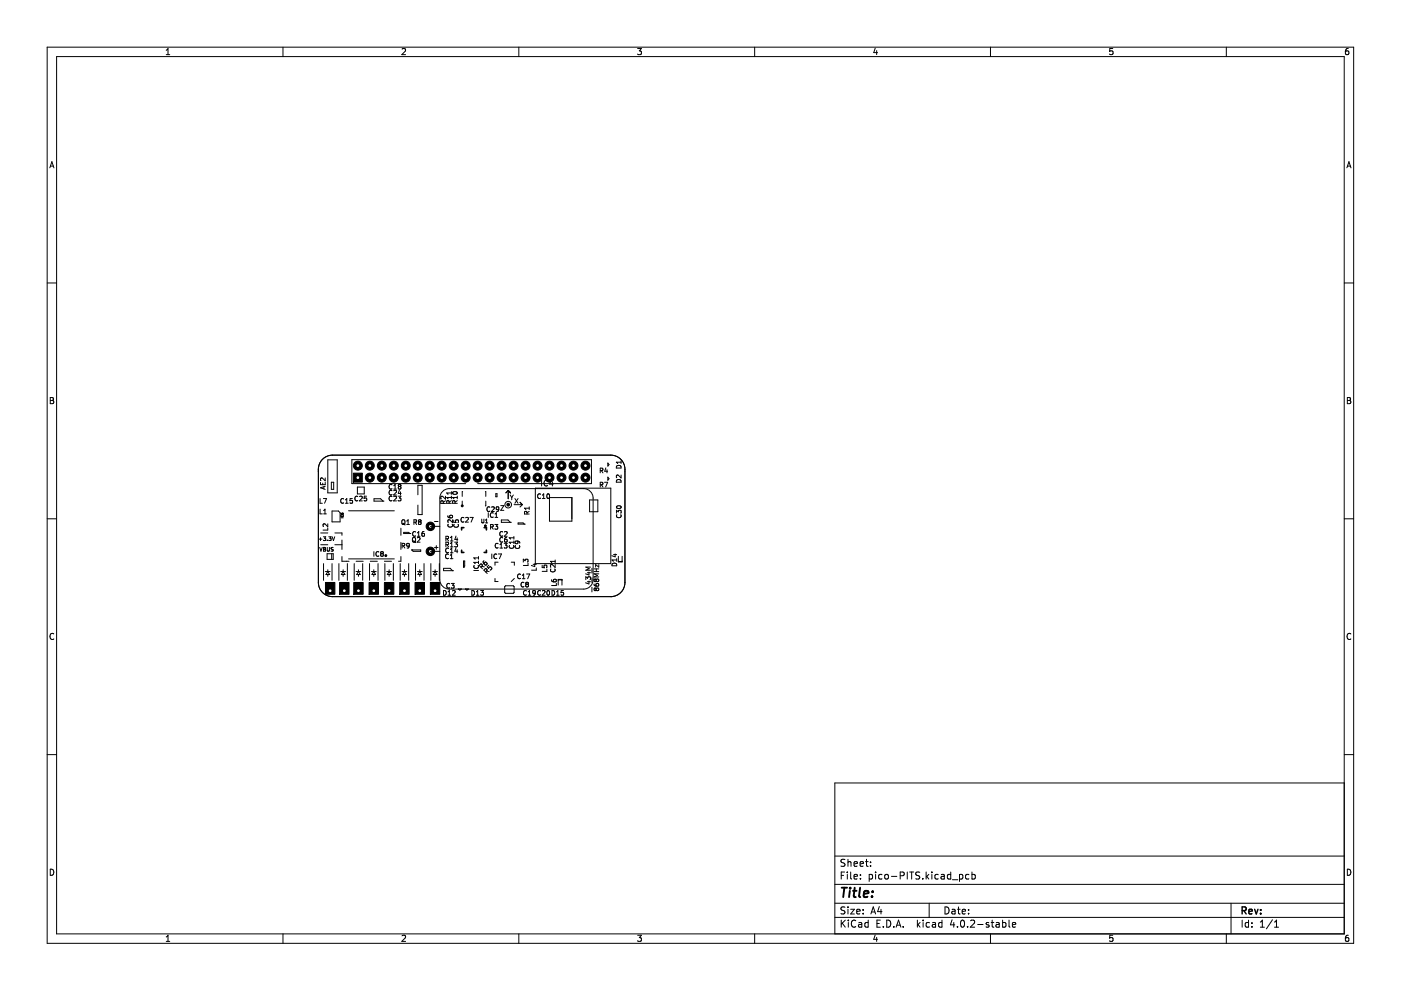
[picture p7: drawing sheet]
<svg xmlns="http://www.w3.org/2000/svg" width="297mm" height="210mm" viewBox="0 0 297 210" stroke-linecap="round" stroke-linejoin="round" font-family="sans-serif">
<g fill="none" stroke="#000" stroke-width=".21">
<path d="M10 10h277v190h-277zM12 12h273v186h-273zM35.2 11.6h.8M35.2 10.7l.4-.4v1.3M60 10v2M85.2 10.4l.5-.1 .3 .4-.8 .9h.8M110 10v2M135.2 10.3h.8l-.4 .5 .3 .1v.6l-.2 .1-.5-.1M160 10v2M185.6 10.2l-.4 1h.9M185.9 10.7v.9M210 10v2"/>
<path d="M235.9 10.3h-.6l-.1 .6 .7-.1v.7l-.2 .1-.5-.1M260 10v2M285.9 10.3l-.4 .1-.2 .2-.1 .7 .3 .3 .4-.1v-.7h-.4l-.3 .2M10.6 35.6l.4-1.3 .4 1.3M10.7 35.2h.6M285.6 35.6l.4-1.3 .4 1.3M285.7 35.2h.6M10 60h2M285 60h2M10.7 84.3h.4l.2 .2-.2 .4 .2 .1 .1 .3-.2 .3h-.5zM10.7 84.9h.4M69.5 97.5h2v7h-2z"/>
<path d="M127.3 99.8l.4-.1 .1-.4h-.5v1M127.5 99.8l.3 .5M128.5 99.2l-.3 .7h.6M128.7 99.6v.7M128.9 98.2l.2 .3-.2 .3zM130.7 98.9a.54 .54 0 0 1 .6-.2 .54 .54 0 0 1 .4 .5h-1zM131.7 97.7v.6M131.7 98h-1l.3 .3M285.7 84.3h.4l.2 .2-.2 .4 .2 .1 .1 .3-.2 .3h-.5zM285.7 84.9h.4M10 110h2M67.7 114.3h.6"/>
<path d="M67.8 116.1l.3 .8 .2-.8M67.9 105.7v1h.4M67.9 108v1h.4M68 102.3v.5h1v-.5M68 114v.6M68 113h1.5M68 115.5h1.5M68.4 102.4v.4M68.6 113.8h.5l-.3 .3 .2 .1v.3h-.4M68.6 105.7h.6l-.4 1M68.6 116.1l.4 .1-.1 .2 .1 .3-.1 .2h-.3zM68.6 116.4h.3"/>
<path d="M68.6 119.5v3.5M68.6 109h.6M68.6 108.2l.3-.2v1M68.7 103.2v.5M69 101.3v.7l-.8-.7-.2 .2v.4M69 103.1l-1 .3 1 .4M69.4 117.4h1.3v1.2h-1.3zM69.4 114.6h.1M69.4 116.1v.6l.1 .2 .3-.2v-.6M69.5 111.1v.6l-.7-.6-.3 .2 .1 .3M69.5 111.9v.5h-1M69.7 113.8h.5l-.3 .3 .3 .1v.3h-.5"/>
<path d="M70.3 102.3h.5v1.5h-.5zM70.3 117.4v1.2M70.4 108.4h1.4l.3 .3v2h-1.7zM70.4 119.5v3.5M70.4 113.8l.3 .8 .3-.8M70.6 116.1h-.4v.3l.4 .3-.1 .2-.3-.1M71 113h1.5v.5M71 115.5h1.5M71.9 119.5v3.5M72.3 109.8h.5M72.3 108.8v.2M72.3 109h.1"/>
<path d="M72.3 109.3a.23 .23 0 0 0 .2 .3 .23 .23 0 0 0 .2-.3M72.5 109v.1M72.5 108.8v.2M72.5 114.5v2M72.5 118v1h1.5M72.5 108.8h.1M72.5 108.8h.2l.1 .2h-.5M72.5 109.1h.1M72.9 105.8a.44 .44 0 0 0-.7 .4 .44 .44 0 0 0 .7 .4M73.2 106.7h.6M73.2 106l.3-.3v1M73.7 119.5v3.5"/>
<path d="M73.9 108.3h9.7M73.9 118.5h9.7M74.7 105.7h-.5v.5l.5-.1v.5h-.5M75.1 119.5v3.5M75.5 119h1.5M75.8 103.3h1.4v1.4h-1.4zM75.9 105.3a.44 .44 0 0 0-.7 .4 .44 .44 0 0 0 .7 .4M76.2 105.3l.4-.1 .2 .3-.6 .7h.6M76.9 119.5v3.5M77.7 105.2h-.5v.5l.5-.1v.5h-.5M78.4 119.5v3.5M78.5 119h1.5"/>
<path d="M79.3 117v1M79.3 105.8h1.4l.5 .5h-1.9zM80.2 119.5v3.5M80.3 117a.44 .44 0 0 0-.6 .5 .44 .44 0 0 0 .6 .4M80.9 117.4l-.2-.2 .2-.2 .4 .1-.2 .3M80.9 117.4h.2M80.9 117.4l-.2 .2 .1 .3h.4M81.1 117.4l.2 .2-.1 .3M81.2 106.3h.1M81.2 117.9h.1M81.5 119h1.5M81.6 119.5v3.5"/>
<path d="M83.1 102.8a.44 .44 0 0 0-.6 .4 .44 .44 0 0 0 .6 .4M83.1 104a.44 .44 0 0 0-.6 .5 .44 .44 0 0 0 .6 .4M83.1 105.3a.44 .44 0 0 0-.6 .4 .44 .44 0 0 0 .6 .4M83.4 119.5v3.5M83.5 105.3l.4-.1 .2 .3-.7 .7h.7M83.5 103.7h.6M83.5 103l.3-.3v1M83.5 104h.4l.2 .2-.7 .8h.7M84.4 105.2h.6l-.3 .4 .3 .1v.4h-.6M84.6 103.1l-.2-.2 .2-.2 .4 .2-.2 .2M84.6 103.1l-.2 .2 .2 .4 .4-.2-.2-.4M84.6 103.1h.2"/>
<path d="M84.7 103.9l-.3 .7h.7M84.9 119.5v3.5M84.9 104.3v.7M85 112v1.5M85 115v1.5M85 118v1h-.5M85.2 110.3l.2-.1 .4 .1 .1 .6-.2 .3-.5-.1zM85.4 111l.5 .3M85.5 115.7l.3 .5M85.6 112.9h1.1l.2 .2h-1.3zM85.7 115.7h-.4M85.8 115.6l-.1-.3-.4-.1v1"/>
<path d="M85.8 115.6l-.1 .1M86.2 110.5l.3-.3v1M86.2 111.2h.6M86.7 119.5v3.5M86.8 115.6l-.2 .2h-.3v-.5l.3-.1 .2 .2-.1 .6-.4 .2M86.9 113.1h.1M87.3 116.6h.1M87.3 116.6h1.9v.3h-1.6zM87.5 114.1l.2-.1 .4 .1v.5l-.1 .3-.5-.1zM87.6 114.7l.6 .3M87.8 110.7h.4l.1-.4-.5-.1v1M88 110.7l.3 .5"/>
<path d="M88.1 119.5v3.5M88.1 112.8a.44 .44 0 0 0-.6 .4 .44 .44 0 0 0 .6 .4M88.5 113.7h.6M88.5 114h.4l.2 .2-.7 .8h.7M88.5 113l.3-.3v1M88.6 104.9v-2h.9v6.2h-.9v-2M88.9 110.6l-.2-.2 .2-.2 .4 .2-.2 .2M88.9 110.6l-.2 .2 .2 .4 .4-.2-.2-.4M88.9 110.6h.2M89.9 119.5v3.5M89.9 112.7l-.4 .2-.1 .6 .2 .2 .4-.1-.1-.5h-.3l-.2 .2M91.3 116.9h2"/>
<path d="M91.3 111.6h2M91.4 119.5v3.5M92.1 116.1h.8M92.1 110.6h.8M92.5 115.7v.8M93.2 119.5v3.5M94 106.7l-.1-.4-.4-.1v.5h1M94.5 105.2v.6l-.8-.6-.2 .2v.4M94.5 106.2l-.5 .3M94.5 115.5l.5-.1 .1-.4h-.6v1M94.5 114.2h.5l.1-.4-.6-.1v1M94.8 115.5l.3 .5"/>
<path d="M94.8 114.2l.3 .5M95 109.3l.2 .5h.6l.2-.2-.1-.3h-.5l-.1 .3 .2 .2M95 111.1a.44 .44 0 0 0 .5 .7 .44 .44 0 0 0 .4-.7M95.1 117.5a.44 .44 0 0 0-.6 .5 .44 .44 0 0 0 .6 .4M95.1 116.3a.44 .44 0 0 0-.6 .4 .44 .44 0 0 0 .6 .4M95.2 106.7v-.5h-.4l-.1 .5h1M95.5 118.5h.5M95.5 117.7l.3-.2v1M95.5 114.7h.6M95.5 117.2h.6M95.5 114l.3-.3v1M95.5 115.2l.3-.2v1"/>
<path d="M95.5 116.5l.3-.3v1M95.5 116h.6M95.7 105.5h-1l.3 .3M95.7 104.2v.6M95.7 105.2v.6M95.7 104.5h-1l.3 .3M95.7 106.1l-.5 .4M96 110.2v.6l-.8-.6-.2 .2v.4M96 104.4a.49 .49 0 0 1 .6-.2 .49 .49 0 0 1 .3 .5 .49 .49 0 0 1-.6 .2 .49 .49 0 0 1-.3-.5zM96.2 110.3v.4l.5 .1-.1-.5h.5v.5M96.3 111.2a.44 .44 0 0 0 .4 .6 .44 .44 0 0 0 .4-.6M96.4 115h.6l-.3 .3 .3 .1v.5h-.6"/>
<path d="M96.5 106.7l-.1-.5h-.4v.5h1M96.7 116.2l-.3 .7h.7M96.7 113.7l-.3 .7h.7M96.9 114v.7M96.9 116.5v.7M97 105.5h-1l.2 .3M97 106.1l-.5 .4M97 105.2v.6M98 106.3l.1 1M98.1 104.3l-.1 1M98.3 119h.2v1l-.2 .3zM98.4 109.8a.44 .44 0 0 0-.7 .4 .44 .44 0 0 0 .7 .4"/>
<path d="M98.7 102.5h-24.1v-5h50.8v5h-24.1M98.7 109.8l.4-.1 .2 .3-.6 .7h.6M99.6 109.7h.7l-.4 1M100.5 119.9a.44 .44 0 0 0 .5 .6 .44 .44 0 0 0 .4-.6M101.5 118.3h-1l.2 .3M101.5 119.2h-1l.2 .3M101.5 118v.6M101.5 119v.5M102.1 110.1v.6l.2 .2 .3-.2v-.6M102.6 118.9l-.1 .4 .3 .5h.3l.2-.3-.4-.3-.2 .1v.3M102.9 104.3l.1 1M102.9 110.3l.3-.2v.8"/>
<path d="M102.9 110.9h.5M103 106.3l-.1 1M103.5 108.7v1M103.6 119.8l-.3 .4 .3 .3 .3-.3 .4 .3-.4 .4M103.9 107.5a.44 .44 0 0 0-.7 .5 .44 .44 0 0 0 .7 .4M104 111.7h.5v-.4l-.5-.1v1M104.2 107.5h.4l.2 .2-.6 .8h.6M104.3 111.7l.3 .5M104.3 117.5v1M104.6 108.8a.44 .44 0 0 0-.7 .4 .44 .44 0 0 0 .7 .4M104.9 111.2h.6l-.3 .4 .3 .1v.4h-.6M105 109.7h.5"/>
<path d="M105 109l.2-.3v1M105.1 104.7h.3v.6h-.3zM105.3 117.5a.44 .44 0 0 0-.6 .5 .44 .44 0 0 0 .6 .4M105.6 119.2h-.6v.7M105.6 115.3a.45 .45 0 0 0-.6 .4 .45 .45 0 0 0 .6 .5M105.6 116.1v.1M105.7 117.5h.6l-.4 1M105.8 107.9l-.2 .2-.3-.1-.1-.5h.4l.2 .1-.1 .6-.4 .3M106 116.2h.6M106 115.5l.3-.3v1M106.2 107.2h.6l-.6 1h.6M106.3 110.3h1.4l.5 .5h-1.9z"/>
<path d="M106.6 112.8a.44 .44 0 0 0-.6 .4 .44 .44 0 0 0 .6 .4M106.6 114a.44 .44 0 0 0-.6 .5 .44 .44 0 0 0 .6 .4M106.9 115.2h.6l-.3 .4h.2M106.9 116.1l.5 .1M107 112.8l.3-.1 .2 .3-.6 .7h.6M107.4 115.6l.1 .1M107.4 114l-.4 .2v.6l.2 .2 .3-.1-.1-.5-.2-.1-.2 .2M107.5 115.7v.4M107.5 116.1l-.1 .1M107.8 104l-.5 .5M107.8 104l.5 .5M107.8 104v1.8"/>
<path d="M108 115.6a.44 .44 0 0 0 .5 .7 .44 .44 0 0 0 .4-.7M108.2 105l.3 .5M108.2 110.8h.1M108.4 119.2h.7v.7M108.5 105.5v.5M108.8 105l-.3 .5M109 114h-1l.2 .3M109 115h-1l.2 .3M109 113.7v.6M109 114.7v.6M109 107h1.8M109.2 105.7l.6 1"/>
<path d="M109.3 115.7a.44 .44 0 0 0 .4 .6 .44 .44 0 0 0 .4-.6M109.6 114.7l.2 .2v.3h-.5l-.1-.3 .2-.2 .6 .1 .2 .4M109.8 105.7l-.6 1M109.9 110.9h1l.3 .2h-1.3zM110.3 106.5l.5 .5M110.8 107l-.5 .5M111 119.2v-.6l.3 .3 .1-.3h.5v.6M111.2 111.1h.1M111.7 109v-.5h-.4l-.1 .5h1M112 119.4v.5h-1M112.2 108.4l-.5 .4M112.2 107.5v.5"/>
<path d="M112.2 107.8h-1l.3 .2M113 119.7h.7M113.4 119.5v.6l-.7-.2M113.5 103.5h16v16h-16zM114.6 104.8a.44 .44 0 0 0-.6 .4 .44 .44 0 0 0 .6 .4M114.8 101.8v1.2M115 119.9v.4l.4 .1v-.5h.5v.5M115 105.7h.6M115 105l.3-.3v1M116 104.8l.2-.1a.49 .49 0 0 1 .3 .5 .49 .49 0 0 1-.4 .5l-.2-.4zM116.1 102a.53 .53 0 0 0-.8 .4 .53 .53 0 0 0 .8 .5M116.5 105.5h4.8v5h-4.8z"/>
<path d="M116.8 101.8l-.3 .8h.8M117.1 102.2v.8M117.7 118.7v.6M117.7 119.7v.6l-.7-.6-.3 .2 .1 .4M117.7 119h-1l.3 .3M125 106h1.8v2.5h-1.8zM127 119.7v.5l-.7-.5v.5M127.3 102.8l.4-.1 .1-.4h-.5v1M127.5 102.8l.3 .5M128.2 102.3h.6l-.4 1M128.9 101.2l.2 .3-.2 .3zM129.8 119.6a.54 .54 0 0 1 .6-.2 .54 .54 0 0 1 .4 .6h-1z"/>
<path d="M130.1 117.6h.7M130.4 117.4v.7l-.7-.3M130.7 108.8v-.6l.4 .3 .1-.3h.4v.6M130.7 101.9a.54 .54 0 0 1 .6-.2 .54 .54 0 0 1 .4 .5h-1zM130.8 107.4a.49 .49 0 0 1 .5-.2 .49 .49 0 0 1 .4 .5 .49 .49 0 0 1-.6 .2 .49 .49 0 0 1-.3-.5zM130.8 118.4v.6M130.8 118.7h-1l.2 .3M130.8 109.1a.44 .44 0 0 0 .4 .7 .44 .44 0 0 0 .4-.7M131.1 119.1h.8M131.1 118v1.2h.8v-1.2M131.7 100.7v.6l-.7-.6-.3 .2 .1 .4M285 110h2"/>
<path d="M11.4 134.4a.58 .58 0 0 0-.8 .5 .58 .58 0 0 0 .8 .6M69 121.2h1M69.5 120.8v.4M69.5 121.8v.4M69.5 121.2l.4 .6h-.8zM72.2 121.2h1.1M72.8 121.2l.3 .6h-.7zM72.8 120.8v.4M72.8 121.8v.4M75.5 121.2h1M76 121.2l.4 .6h-.8zM76 120.8v.4"/>
<path d="M76 121.8v.4M78.7 121.2h1.1M79.3 121.2l.3 .6h-.7zM79.3 120.8v.4M79.3 121.8v.4M82 121.2h1M82.5 120.8v.4M82.5 121.8v.4M82.5 121.2l.4 .6h-.8zM85.2 121.2h1.1M85.8 121.2l.3 .6h-.7zM85.8 120.8v.4"/>
<path d="M85.8 121.8v.4M88.5 121.2h1M89 121.2l.4 .6h-.8zM89 120.8v.4M89 121.8v.4M91.7 121.2h1.1M92.3 121.2l.3 .6h-.7zM92.3 120.8v.4M92.3 121.8v.4M94 125.2a.51 .51 0 0 1 .6 .5 .51 .51 0 0 1-.6 .5zM94.1 120.5h1.4l.5 .5h-1.9zM95 126.2h.6"/>
<path d="M95 125.5l.3-.3v1M95.3 124.9a2 2 0 0 1-2-2v-17.3a2 2 0 0 1 2-2h28.5a2 2 0 0 1 2 2v17.3a2 2 0 0 1-2 2h-28.5M95.3 123.8a.44 .44 0 0 0-.6 .4 .44 .44 0 0 0 .6 .4M95.7 123.7h.6l-.3 .4 .2 .1v.4h-.5M95.9 125.3l.4-.1 .2 .3-.6 .7h.6M96 121h.1M97.2 124.9l.3 .2 .3-.2M98.3 120.3h.1M98.7 124.9l.3 .2 .3-.2M100 125.2a.51 .51 0 0 1 .6 .5 .51 .51 0 0 1-.6 .5zM100.5 121h1M101 126.2h.6"/>
<path d="M101 125.5l.3-.3v1M101.9 125.2h.6l-.3 .4 .3 .1v.4h-.6M102 120.3l.3-.4-.3-.3-.4 .3 .7 .7M102.1 120.1l.6 .1M103 121.3l.3-.4-.3-.3-.4 .3 .7 .7M103.1 121.1l.6 .1M105 122.7v.6h.6M107 124.4l.2-.2h1.7l.1 .2v1.3l-.1 .1h-1.7l-.2-.1zM109.1 122.7l-.7 .6M110.4 121.8a.44 .44 0 0 0-.7 .4 .44 .44 0 0 0 .7 .4M110.7 122.7h.6M110.7 122l.3-.3v1"/>
<path d="M111.1 123.5a.44 .44 0 0 0-.6 .5 .44 .44 0 0 0 .6 .4M111.6 125.3a.44 .44 0 0 0-.6 .4 .44 .44 0 0 0 .6 .4M111.6 121.7h.7l-.4 1M111.7 123.9l-.2 .2 .2 .4 .3-.2-.2-.4M111.7 123.9l-.2-.2 .2-.2 .3 .1-.2 .3M111.7 123.9h.1M112 126.2h.6M112 125.5l.3-.3v1M113.5 125.6l-.2 .2h-.3v-.5l.3-.1 .2 .2v.6l-.5 .2M113.7 120.4v.5h-1M114.6 125.3a.44 .44 0 0 0-.6 .4 .44 .44 0 0 0 .6 .4M115 125.3l.4-.1 .2 .3-.7 .7h.7"/>
<path d="M116 120.7v.4h-1M116 125.3l.2-.1a.49 .49 0 0 1 .3 .5 .49 .49 0 0 1-.4 .5l-.2-.4zM116.8 120.6a.44 .44 0 0 0 .4 .7 .44 .44 0 0 0 .4-.7M117 122.9l.2 .4 .6 .1 .2-.2-.1-.3h-.5l-.1 .3 .2 .2M117 125.2a.51 .51 0 0 1 .6 .5 .51 .51 0 0 1-.6 .5zM118 123.7v.4h-1M118 126.2h.6M118 125.5l.3-.3v1M118.4 124.1v-1.2h.8v1.2M118.4 123h.8M119.5 125.2h-.5l-.1 .5 .5-.1 .1 .5h-.6M124.2 122.9v-.6l.4 .3 .1-.3h.4v.6"/>
<path d="M124.5 123.3h.7M124.5 121.4h.7M124.9 123.2v.6l-.7-.2M124.9 121.3v.6l-.7-.2M125.2 120.2h-1l.7 .4-.7 .3h1M125.5 120.5v1M125.5 122.5v1M125.5 124.5v1M126 123.8l.2 .4 .6 .1 .2-.2-.1-.3h-.5l-.1 .3 .2 .2M126 121.2h1M126 120.6h1M126.4 124.9l.2-.2 .4 .2-.2 .3-.4-.2"/>
<path d="M126.4 124.9l-.2-.2-.2 .2 .1 .3 .3-.2M126.4 123l-.2-.2-.2 .2 .1 .3 .3-.2M126.4 123l.2-.2 .4 .2-.2 .3-.4-.2M126.4 123v.1M126.4 124.9v.1M126.4 120.6v.6M127 121.7h-1l.7 .3-.7 .3h1M129.5 126.5a3 3 0 0 0 3-3v-24a3 3 0 0 0-3-3h-59a3 3 0 0 0-3 3v24a3 3 0 0 0 3 3h59.3M286.4 134.4a.58 .58 0 0 0-.8 .5 .58 .58 0 0 0 .8 .6M10 160h2M285 166h-108v32M285 160h2"/>
<path d="M10.7 184.3a.66 .66 0 0 1 .7 .6 .66 .66 0 0 1-.7 .7zM35.2 198.7l.4-.4v1.3M35.2 199.6h.8M60 198v2M85.2 198.4l.5-.1 .3 .4-.8 .9h.8M110 198v2M135.2 198.3h.8l-.4 .5 .3 .1v.6l-.2 .1-.5-.1M160 198v2M177 194.5h108M177 191.5h108M177 187.5h108M177 181.5h108"/>
<path d="M178.4 195.1v1.5M178.4 185.6h.5M178.6 195.7l.6 .9M179.1 184.9h-.7v1.5M179.1 192.4l-.5-.1-.2 .1v.5l.6 .2 .1 .4-.2 .3-.6-.1M179.1 182.3l-.5-.1-.2 .1v.5l.6 .2 .1 .4-.2 .3-.6-.1M179.2 195.1l-.8 .8M179.6 184.9v.1M179.6 185.4v1M179.8 182.2v1.5M179.8 192.3v.1M179.8 192.8v1"/>
<path d="M179.8 182.8l.2-.1 .4 .1v.9M179.9 195.1v.1M179.9 195.6v1M180.4 192.8h.7l-.7 1h.7M180.4 184.9v1.3l.2 .2M181.1 183.2l.7-.2-.1-.2-.4-.1-.2 .2v.7h.6M181.1 185.9l.7-.2-.1-.2-.4-.1-.2 .2v.7h.6M181.4 195.2a.71 .71 0 0 0-1 .5 .71 .71 0 0 0 .7 .9l.3-.2M181.6 193.3l.8-.2-.1-.2-.4-.1-.3 .2 .1 .7h.6M182.1 195.7h.5l.1 .9M182.4 183.2l.7-.2-.1-.2-.4-.1-.2 .2v.7h.6M182.4 186.2v.2"/>
<path d="M182.4 185.5v.1M182.7 195.9l-.5 .1-.2 .2 .2 .4 .5-.1M183 193.6v.2M183 192.9v.1M183.5 182.7h.6M183.7 182.2v1.3l.4 .2M184.1 195.7l-.5-.1-.2 .3 .1 .6h.6M184.1 195.1v1.5M184.3 185.5l.4-.1 .3 .3-.1 .6h-.6M184.3 185.4v1.5M184.6 183.5v.2M184.6 182.8v.1"/>
<path d="M184.6 193.8l.5-1.5 .5 1.5M184.8 193.4h.7M185.6 198.2l-.4 1h.9M185.6 184.9v.1M185.6 185.4v1M185.9 198.7v.9M185.9 195.8h.5M186.4 192.2l-.3 1.1h.9M186.6 195.1h-.7v1.5h.7M186.8 192.8v1M187 185.5l-.4-.1-.3 .3 .1 .6h.6M187.3 196.4v.2"/>
<path d="M187.6 185.5l.3-.1 .4 .1 .1 .6-.2 .2-.3 .1-.3-.2zM188 195.1a.76 .76 0 0 1 .9 .7 .76 .76 0 0 1-.9 .8zM189 185.8h1.1M189.5 196.4v.2M190 196.6l.5-1.5 .5 1.5M190.1 196.2h.8M190.9 185.7l.7-.1 .1-.2-.1-.4-.7-.1v1.5M191.5 196.4v.2M192.4 184.9v1.5M192.9 184.9h.8M193.3 184.9v1.5M194.5 195.1v1.5"/>
<path d="M194.6 196l.5 .6M195 185l-.6-.1-.2 .1v.5l.7 .2 .1 .4-.3 .3-.6-.1M195.1 195.6l-.6 .6M195.6 186.2v.2M195.7 195.1v.1M195.7 195.6v1M196.4 184.9v1.5M196.5 185.8l.4 .6M196.9 185.4l-.5 .6M197 191.5v3M197.1 195.7l-.5-.1-.2 .3 .1 .6h.6M197.6 184.9v.1"/>
<path d="M197.6 185.4v1M197.7 195.7h.6l.1 .9M198.4 195.9l-.5 .1-.3 .2 .3 .4 .5-.1M198.9 185.5l-.4-.1-.3 .3 .2 .6h.5M199.6 185.5h.5l.1 .9M199.7 195.7l-.4-.1-.3 .3 .1 .6h.6M199.7 195.1v1.5M200.2 185.7l-.5 .1-.2 .2 .2 .4 .5-.1M200.4 192.3a.76 .76 0 0 1 .8 .7 .76 .76 0 0 1-.8 .8zM201.6 185.5l-.5-.1-.2 .3 .1 .6h.6M201.6 184.9v1.5M201.9 192.9h.5l.1 .9"/>
<path d="M201.9 195l-.4 1.1h.9M201.9 186.5h1.2M202.2 195.6v1M202.5 193.1l-.5 .1-.2 .2 .2 .4 .5-.1M203 192.8h.6M203 196.4v.2M203.2 192.3v1.3l.4 .2M203.4 185.5l.5-.1 .2 .3-.1 .6h-.6M203.4 185.4v1.5M203.8 195.2l.2-.1a.8 .8 0 0 1 .5 .7 .8 .8 0 0 1-.5 .8l-.4-.6zM204 193.3l.7-.2-.1-.2-.4-.1-.2 .2 .1 .7h.5M205.1 196.4v.2"/>
<path d="M205.4 193.6v.2M205.4 192.9v.1M205.4 185.5l-.4-.1-.3 .3 .2 .6h.5M205.8 195.2l.6-.1 .2 .4-.9 1.1h.9M206.1 185.5l.4-.1 .3 .3-.2 .6h-.5M206.1 184.9v1.5M207.3 196h1.1M209.6 195.7l-.3-.1-.2 .2v.2l.5 .2v.3h-.5M210 198v2M210.1 195.6h.6M210.4 195.1v1.3l.3 .2M211.2 195.7h.6l.1 .9"/>
<path d="M211.9 195.9l-.5 .1-.3 .2 .3 .4 .5-.1M212.6 195.7l.4-.1 .3 .3-.2 .6h-.5M212.6 195.1v1.5M213.9 195.1v1.3l.2 .2M214.6 196.1l.8-.2-.1-.2-.4-.1-.3 .2 .1 .7h.6M235.9 198.3h-.6l-.1 .6h.7v.6l-.2 .1-.5-.1M260 198v2M261 191.5v6.5M263.4 195.1v1.5M264.7 195.7l-.4-.1-.3 .3 .1 .6h.6M264.7 195.1v1.5M265.4 196.4v.2"/>
<path d="M265.4 195.7v.1M267.2 196.6h.9M267.2 195.5l.4-.4v1.5M269.8 195l-1.3 1.9M270.2 196.6h.9M270.2 195.5l.4-.4v1.5M285.7 184.3a.66 .66 0 0 1 .7 .6 .66 .66 0 0 1-.7 .7zM285.9 198.3l-.4 .1-.2 .2-.1 .7 .3 .3 .4-.1v-.6l-.4-.1-.3 .2"/>
<circle cx="81.8" cy="117.8" r=".1"/>
<circle cx="81.8" cy="117.8" r=".2"/>
<circle cx="98" cy="107.3" r=".1"/>
<circle cx="98" cy="107.3" r=".2"/>
<circle cx="107.7" cy="107" r=".7"/>
</g>
<path d="M263.4 193.1l.7-.1 .1-.2-.1-.4-.7-.1v1.5M263.7 193.1l.5 .7M264.8 193.3l.7-.2-.1-.2-.4-.1-.2 .2 .1 .7h.5M266 192.8l.4 1 .3-1M267.3 193.6v.2M267.3 192.9v.1" fill="none" stroke="#000" stroke-width=".3"/>
<g fill="none" stroke="#000" stroke-width=".4">
<path d="M178.5 188.2h1.1M179 188.2l-.2 2M180.2 188.9l-.2 1.3M180.3 188.2l-.1 .2M180.8 188.9h.8M181.2 188.2l-.2 1.7 .1 .2 .3 .1M182.4 188.2l-.3 1.7 .3 .3M183.1 189.5l1-.1v-.4l-.6-.1-.3 .3v.9h.7M184.9 190v.2M185 189v.2"/>
<circle cx="107.8" cy="107" r=".2"/>
</g>
<g fill="#000" stroke="#000" stroke-width=".21">
<path d="M74.9 100.3h1.9v1.9h-1.9z" fill-rule="evenodd"/>
<path d="M69 123.5h2v2.5h-2z" fill-rule="evenodd"/>
<path d="M72 123.5h2v2.5h-2z" fill-rule="evenodd"/>
<path d="M75 123.5h2v2.5h-2z" fill-rule="evenodd"/>
<path d="M78.3 123.5h2v2.5h-2z" fill-rule="evenodd"/>
<path d="M81.5 123.5h2v2.5h-2z" fill-rule="evenodd"/>
<path d="M84.8 123.5h2v2.5h-2z" fill-rule="evenodd"/>
<path d="M88 123.5h2v2.5h-2z" fill-rule="evenodd"/>
<path d="M91.3 123.5h2v2.5h-2z" fill-rule="evenodd"/>
<circle cx="75.9" cy="98.7" r=".95"/>
<circle cx="78.4" cy="98.7" r=".95"/>
<circle cx="80.9" cy="98.7" r=".95"/>
<circle cx="83.5" cy="98.7" r=".95"/>
<circle cx="86" cy="98.7" r=".95"/>
<circle cx="88.6" cy="98.7" r=".95"/>
<circle cx="91.1" cy="98.7" r=".95"/>
<circle cx="93.6" cy="98.7" r=".95"/>
<circle cx="96.2" cy="98.7" r=".95"/>
<circle cx="98.7" cy="98.7" r=".95"/>
<circle cx="101.3" cy="98.7" r=".95"/>
<circle cx="103.8" cy="98.7" r=".95"/>
<circle cx="106.3" cy="98.7" r=".95"/>
<circle cx="108.9" cy="98.7" r=".95"/>
<circle cx="111.4" cy="98.7" r=".95"/>
<circle cx="114" cy="98.7" r=".95"/>
<circle cx="116.5" cy="98.7" r=".95"/>
<circle cx="119" cy="98.7" r=".95"/>
<circle cx="121.6" cy="98.7" r=".95"/>
<circle cx="124.1" cy="98.7" r=".95"/>
<circle cx="78.4" cy="101.3" r=".95"/>
<circle cx="80.9" cy="101.3" r=".95"/>
<circle cx="83.5" cy="101.3" r=".95"/>
<circle cx="86" cy="101.3" r=".95"/>
<circle cx="88.6" cy="101.3" r=".95"/>
<circle cx="91.1" cy="101.3" r=".95"/>
<circle cx="91.2" cy="116.9" r=".9"/>
<circle cx="91.2" cy="111.6" r=".9"/>
<circle cx="93.6" cy="101.3" r=".95"/>
<circle cx="96.2" cy="101.3" r=".95"/>
<circle cx="98.7" cy="101.3" r=".95"/>
<circle cx="101.3" cy="101.3" r=".95"/>
<circle cx="103.8" cy="101.3" r=".95"/>
<circle cx="106.3" cy="101.3" r=".95"/>
<circle cx="108.9" cy="101.3" r=".95"/>
<circle cx="111.4" cy="101.3" r=".95"/>
<circle cx="114" cy="101.3" r=".95"/>
<circle cx="116.5" cy="101.3" r=".95"/>
<circle cx="119" cy="101.3" r=".95"/>
<circle cx="121.6" cy="101.3" r=".95"/>
<circle cx="124.1" cy="101.3" r=".95"/>
</g>
<g fill="#fff" stroke="#fff" stroke-width=".21">
<circle cx="91.3" cy="116.9" r=".17"/>
<circle cx="91.3" cy="111.6" r=".17"/>
<circle cx="75.9" cy="101.3" r=".17"/>
<circle cx="75.9" cy="98.7" r=".17"/>
<circle cx="78.4" cy="101.3" r=".17"/>
<circle cx="78.4" cy="98.7" r=".17"/>
<circle cx="81" cy="101.3" r=".17"/>
<circle cx="81" cy="98.7" r=".17"/>
<circle cx="83.5" cy="101.3" r=".17"/>
<circle cx="83.5" cy="98.7" r=".17"/>
<circle cx="86" cy="101.3" r=".17"/>
<circle cx="86" cy="98.7" r=".17"/>
<circle cx="88.6" cy="101.3" r=".17"/>
<circle cx="88.6" cy="98.7" r=".17"/>
<circle cx="91.1" cy="101.3" r=".17"/>
<circle cx="91.1" cy="98.7" r=".17"/>
<circle cx="93.7" cy="101.3" r=".17"/>
<circle cx="93.7" cy="98.7" r=".17"/>
<circle cx="96.2" cy="101.3" r=".17"/>
<circle cx="96.2" cy="98.7" r=".17"/>
<circle cx="98.7" cy="101.3" r=".17"/>
<circle cx="98.7" cy="98.7" r=".17"/>
<circle cx="101.3" cy="101.3" r=".17"/>
<circle cx="101.3" cy="98.7" r=".17"/>
<circle cx="103.8" cy="101.3" r=".17"/>
<circle cx="103.8" cy="98.7" r=".17"/>
<circle cx="106.4" cy="101.3" r=".17"/>
<circle cx="106.4" cy="98.7" r=".17"/>
<circle cx="108.9" cy="101.3" r=".17"/>
<circle cx="108.9" cy="98.7" r=".17"/>
<circle cx="111.4" cy="101.3" r=".17"/>
<circle cx="111.4" cy="98.7" r=".17"/>
<circle cx="114" cy="101.3" r=".17"/>
<circle cx="114" cy="98.7" r=".17"/>
<circle cx="116.5" cy="101.3" r=".17"/>
<circle cx="116.5" cy="98.7" r=".17"/>
<circle cx="119.1" cy="101.3" r=".17"/>
<circle cx="119.1" cy="98.7" r=".17"/>
<circle cx="121.6" cy="101.3" r=".17"/>
<circle cx="121.6" cy="98.7" r=".17"/>
<circle cx="124.1" cy="101.3" r=".17"/>
<circle cx="124.1" cy="98.7" r=".17"/>
<circle cx="70" cy="125.3" r=".17"/>
<circle cx="73" cy="125.3" r=".17"/>
<circle cx="76" cy="125.3" r=".17"/>
<circle cx="79.3" cy="125.3" r=".17"/>
<circle cx="82.5" cy="125.3" r=".17"/>
<circle cx="85.8" cy="125.3" r=".17"/>
<circle cx="89" cy="125.3" r=".17"/>
<circle cx="92.3" cy="125.3" r=".17"/>
</g>
<path d="M97.9 116.7v.4h.4M98.3 111.9h-.4v.4M102.7 111.9h.4v.4M102.9 111.4l.1 .1-.1 .1-.1-.1zM103.1 116.7v.4h-.4" fill="none" stroke="#000" stroke-width=".35"/>
</svg>
